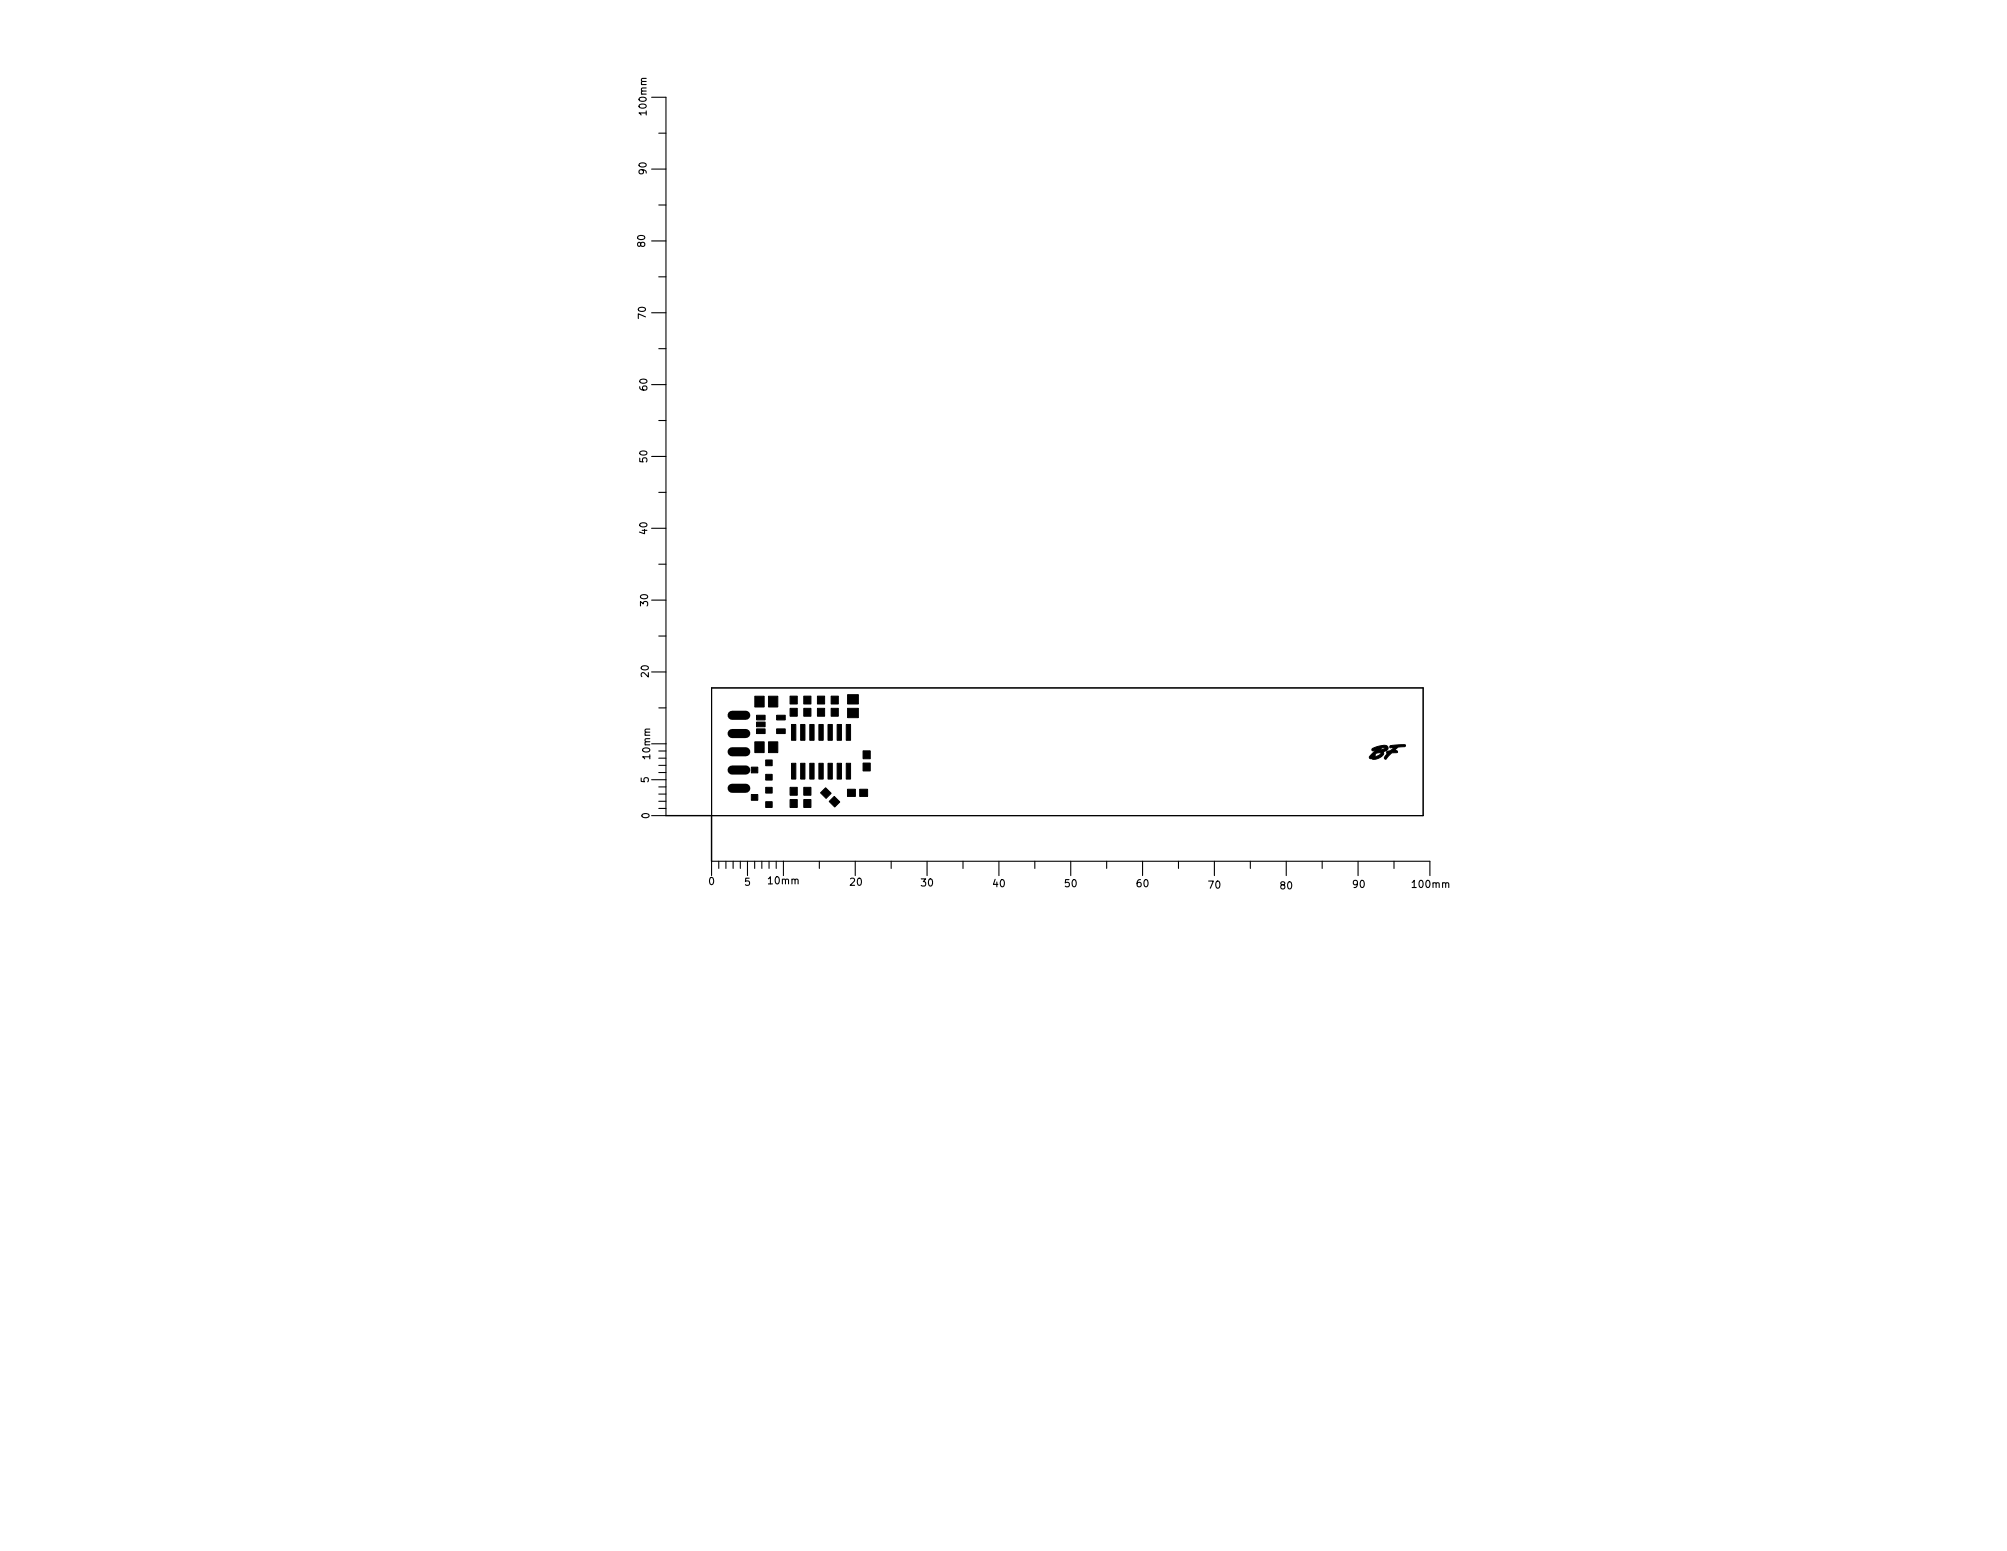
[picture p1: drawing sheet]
<svg xmlns="http://www.w3.org/2000/svg" width="279mm" height="216mm" viewBox="0 0 279 216" stroke-linecap="round" stroke-linejoin="round" font-family="sans-serif">
<defs><g id="words">
<g font-size="1.4">
<text x="90" y="15.8" transform="rotate(-90 90 15.8)">100mm</text>
<text x="90" y="24.2" transform="rotate(-90 90 24.2)">90</text>
<text x="89.8" y="34.3" transform="rotate(-90 89.8 34.3)">80</text>
<text x="89.9" y="44.3" transform="rotate(-90 89.9 44.3)">70</text>
<text x="90.1" y="54.3" transform="rotate(-90 90.1 54.3)">60</text>
<text x="90.1" y="64.3" transform="rotate(-90 90.1 64.3)">50</text>
<text x="90.1" y="74.3" transform="rotate(-90 90.1 74.3)">40</text>
<text x="90.2" y="84.3" transform="rotate(-90 90.2 84.3)">30</text>
<text x="90.3" y="94.2" transform="rotate(-90 90.3 94.2)">20</text>
<text x="90.5" y="105.6" transform="rotate(-90 90.5 105.6)">10mm</text>
<text x="90.3" y="108.9" transform="rotate(-90 90.3 108.9)">5</text>
<text x="90.4" y="113.9" transform="rotate(-90 90.4 113.9)">0</text>
<text x="98.7" y="123.2">0</text>
<text x="103.7" y="123.3">5</text>
<text x="107" y="123.1">10mm</text>
<text x="118.4" y="123.3">20</text>
<text x="128.3" y="123.4">30</text>
<text x="138.3" y="123.5">40</text>
<text x="148.3" y="123.5">50</text>
<text x="158.3" y="123.5">60</text>
<text x="168.3" y="123.7">70</text>
<text x="178.3" y="123.8">80</text>
<text x="188.4" y="123.6">90</text>
<text x="196.8" y="123.6">100mm</text>
</g>
</g></defs>
<g fill="none" stroke="#000" stroke-width=".15">
<path d="M90.7 13.5h2v100h-2M91.7 18.5h1M90.7 23.5h2M90.7 33.5h2M91.7 28.5h1M91.7 38.5h1M90.7 43.5h2M90.7 53.5h2M91.7 48.5h1M91.7 58.5h1M90.7 63.5h2M90.7 73.5h2"/>
<path d="M91.7 68.5h1M91.7 78.5h1M90.7 83.5h2M90.7 93.5h2M91.7 88.5h1M91.7 98.5h1M99.1 95.8h99v17.7h-99zM90.7 108.5h2M90.7 103.5h2M91.7 104.5h1M91.7 105.5h1M91.7 106.5h1"/>
<path d="M91.7 107.5h1M91.7 109.5h1M91.7 110.5h1M91.7 111.5h1M91.7 112.5h1M100.1 119.9v1M101.1 119.9v1M102.1 119.9v1M103.1 119.9v1M104.1 119.9v2M105.1 119.9v1M106.1 119.9v1"/>
<path d="M107.1 119.9v1M108.1 119.9v1M109.1 119.9v2M114.1 119.9v1M119.1 119.9v2M124.1 119.9v1M129.1 119.9v2M134.1 119.9v1M139.1 119.9v2M144.1 119.9v1M149.1 119.9v2M154.1 119.9v1"/>
<path d="M159.1 119.9v2M164.1 119.9v1M169.1 119.9v2M174.1 119.9v1M179.1 119.9v2M184.1 119.9v1M189.1 119.9v2M194.1 119.9v1M99.1 121.9v-2h100v2"/>
</g>
<g fill="#000" stroke="#000" stroke-width=".14">
<path d="M105.1 96.9h1.3v1.5h-1.3zM105.3 99.6h1.2v.6h-1.2zM107 96.9h1.3v1.5h-1.3zM108.1 99.6h1.2v.6h-1.2zM110 98.6h1v1.1h-1zM110 96.9h1v1.1h-1zM111.9 96.9h1v1.1h-1zM111.9 98.6h1v1.1h-1zM113.8 98.6h1v1.1h-1zM113.8 96.9h1v1.1h-1zM115.7 96.9h1v1.1h-1zM115.7 98.6h1v1.1h-1z"/>
<path d="M118 96.7h1.5v1.3h-1.5zM118 98.6h1.5v1.3h-1.5zM105.1 103.3h1.3v1.5h-1.3zM105.3 100.5h1.2v.7h-1.2zM105.3 101.5h1.2v.6h-1.2zM104.6 110.6h.9v.8h-.9zM104.6 106.8h.9v.8h-.9zM107 103.3h1.3v1.5h-1.3zM106.6 111.6h.9v.8h-.9zM106.6 109.6h.9v.8h-.9zM106.6 107.8h.9v.8h-.9zM106.6 105.8h.9v.8h-.9z"/>
<path d="M108.1 101.5h1.2v.6h-1.2zM110.2 100.8h.6v2.2h-.6zM110.2 106.2h.6v2.2h-.6zM110 111.3h1v1.1h-1zM110 109.6h1v1.1h-1zM111.5 100.8h.6v2.2h-.6zM111.5 106.2h.6v2.2h-.6zM111.9 111.3h1v1.1h-1zM111.9 109.6h1v1.1h-1zM112.7 100.8h.6v2.2h-.6zM112.7 106.2h.6v2.2h-.6zM114.2 110.4l.7-.7 .8 .7-.7 .7z"/>
<path d="M114 100.8h.6v2.2h-.6zM114 106.2h.6v2.2h-.6zM115.4 111.6l.7-.7 .8 .7-.7 .7zM115.3 100.8h.6v2.2h-.6zM115.3 106.2h.6v2.2h-.6zM116.5 100.8h.6v2.2h-.6zM116.5 106.2h.6v2.2h-.6zM118 109.9h1.1v1h-1.1zM117.8 100.8h.6v2.2h-.6zM117.8 106.2h.6v2.2h-.6zM119.7 109.9h1.1v1h-1.1zM120.2 106.2h.9v1.1h-.9z"/>
<path d="M120.2 104.5h.9v1.1h-.9zM191 104.2l.4-.2a2.63 2.63 0 0 1 1.7-.1l.1 .3-.2 .3-.1-.4a.77 .77 0 0 0-.9 .3l1-.3v.4l-.4 .1v.4l-.3 .3v-.5h-.3l-.4 .1-.2 .1v.2l-.3 .1a1.28 1.28 0 0 0 1.2-.4v.4a1.19 1.19 0 0 1-1.7 .1l1.1-1.1-.6 .2-.1-.1zM193.5 103.8l1-.1a1.3 1.3 0 0 1 1.2 .1l-.1 .1-.4 .1a1.1 1.1 0 0 0-1.1 .5 .28 .28 0 0 1 .3 0 .28 .28 0 0 1 .1 .2l-.1 .1a1.02 1.02 0 0 0-1.2 .6h-.1a.22 .22 0 0 1-.2 .3 .22 .22 0 0 1-.2-.2 .22 .22 0 0 1 .2-.3l.3-.3a.21 .21 0 0 1-.1-.3 .21 .21 0 0 1 .3-.1h.2l.5-.5h-.2a.23 .23 0 0 1-.3 .1 .23 .23 0 0 1-.1-.2z"/>
</g>
<path d="M101.9 99.6h1.9M101.9 109.7h1.9M101.9 107.2h1.9M101.9 104.6h1.9M101.9 102.1h1.9" fill="none" stroke="#000" stroke-width="1.3"/>
<path d="M92.7 113.5h6.4v6.4" fill="none" stroke="#000" stroke-width=".2"/>
<use href="#words"/>
</svg>
